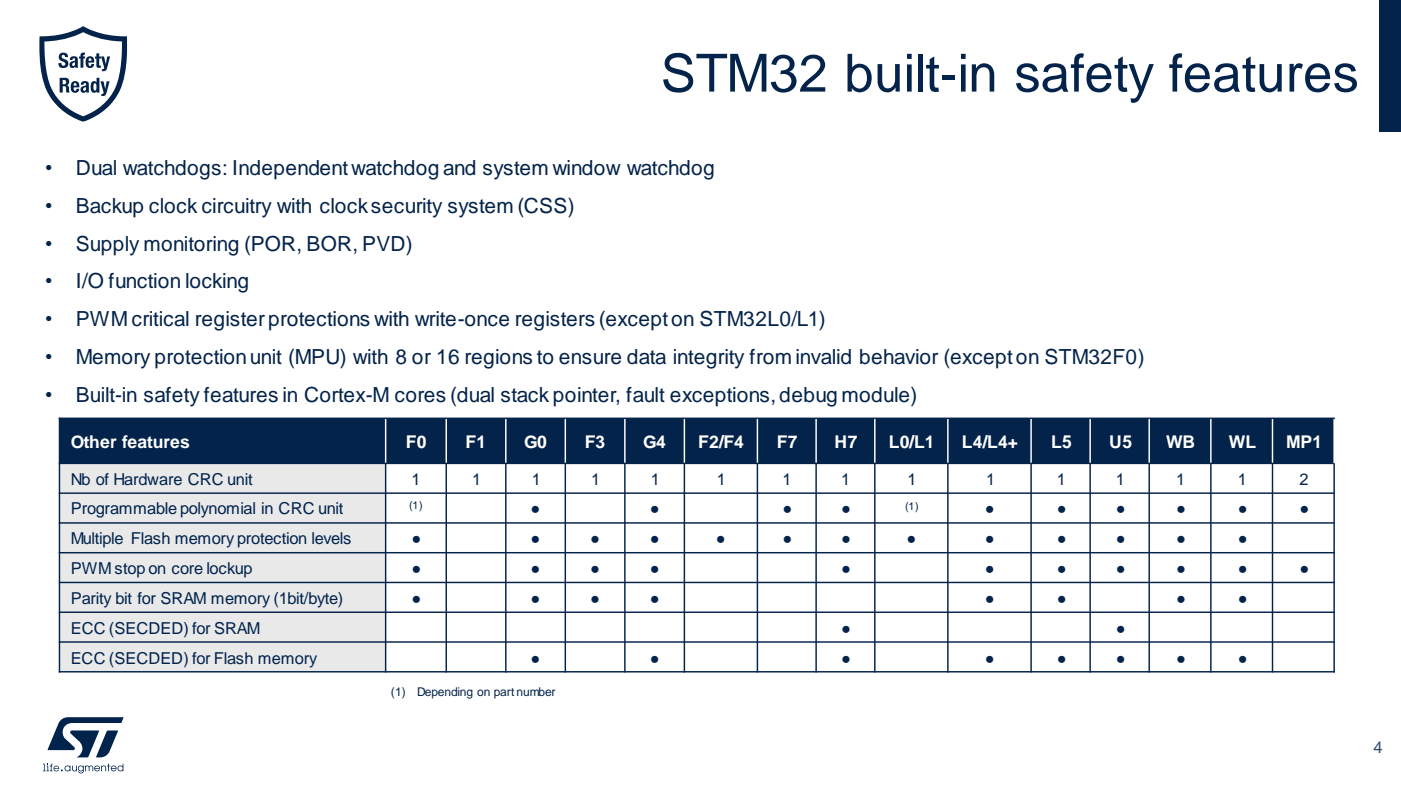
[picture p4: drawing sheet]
<svg xmlns="http://www.w3.org/2000/svg" width="339mm" height="190mm" viewBox="0 0 339 190" stroke-linecap="round" stroke-linejoin="round" font-family="sans-serif">
<defs><g id="words">
<text font-size="12.7" fill="#03234b" x="159.7" y="22.1">STM32 built-in safety features</text>
<g font-size="5" fill="#03234b">
<text x="10.9" y="42.3">•</text>
<text x="18.3" y="42.3">Dual watchdogs: Independent watchdog and system window watchdog</text>
<text x="10.9" y="51.6">•</text>
<text x="18.3" y="51.6">Backup clock circuitry with clock security system (CSS)</text>
<text x="10.9" y="60.6">•</text>
<text x="18.3" y="60.6">Supply monitoring (POR, BOR, PVD)</text>
<text x="10.9" y="69.6">•</text>
<text x="18.3" y="69.6">I/O function locking</text>
<text x="10.9" y="78.9">•</text>
<text x="18.3" y="78.9">PWM critical register protections with write-once registers (except on STM32L0/L1)</text>
<text x="10.9" y="87.9">•</text>
<text x="18.3" y="87.9">Memory protection unit (MPU) with 8 or 16 regions to ensure data integrity from invalid behavior (except on STM32F0)</text>
<text x="10.9" y="97.2">•</text>
<text x="18.3" y="97.2">Built-in safety features in Cortex-M cores (dual stack pointer, fault exceptions, debug module)</text>
</g>
<g font-size="4.2" fill="#fff">
<text x="17.1" y="108.4">Other features</text>
<text x="98.1" y="108.4">F0</text>
<text x="112.5" y="108.4">F1</text>
<text x="126.7" y="108.4">G0</text>
<text x="141.3" y="108.4">F3</text>
<text x="155.5" y="108.4">G4</text>
<text x="168.8" y="108.4">F2/F4</text>
<text x="187.8" y="108.4">F7</text>
<text x="201.7" y="108.4">H7</text>
<text x="214.9" y="108.4">L0/L1</text>
<text x="232.5" y="108.4">L4/L4+</text>
<text x="254.1" y="108.4">L5</text>
<text x="268.1" y="108.4">U5</text>
<text x="281.9" y="108.4">WB</text>
<text x="297.1" y="108.4">WL</text>
<text x="310.9" y="108.4">MP1</text>
</g>
<g font-size="4" fill="#03234b">
<text x="17.1" y="117.2">Nb of Hardware CRC unit</text>
<text x="99.4" y="117.2">1</text>
<text x="114.1" y="117.2">1</text>
<text x="128.5" y="117.2">1</text>
<text x="142.9" y="117.2">1</text>
<text x="157.3" y="117.2">1</text>
<text x="173.3" y="117.2">1</text>
<text x="189.1" y="117.2">1</text>
<text x="203.3" y="117.2">1</text>
<text x="219.4" y="117.2">1</text>
<text x="238.4" y="117.2">1</text>
<text x="255.4" y="117.2">1</text>
<text x="269.7" y="117.2">1</text>
<text x="284.3" y="117.2">1</text>
<text x="299.2" y="117.2">1</text>
<text x="314.1" y="117.2">2</text>
<text x="17.1" y="124.4">Programmable polynomial in CRC unit</text>
<text x="128.3" y="124.4">●</text>
<text x="157.1" y="124.4">●</text>
<text x="189.1" y="124.4">●</text>
<text x="203.3" y="124.4">●</text>
<text x="238.1" y="124.4">●</text>
<text x="255.4" y="124.4">●</text>
<text x="269.7" y="124.4">●</text>
<text x="284.3" y="124.4">●</text>
<text x="299.2" y="124.4">●</text>
<text x="314.1" y="124.4">●</text>
<text x="17.1" y="131.6">Multiple Flash memory protection levels</text>
<text x="99.4" y="131.6">●</text>
<text x="142.7" y="131.6">●</text>
<text x="173" y="131.6">●</text>
<text x="189.1" y="131.6">●</text>
<text x="203.3" y="131.6">●</text>
<text x="219.1" y="131.6">●</text>
<text x="238.1" y="131.6">●</text>
<text x="255.4" y="131.6">●</text>
<text x="269.7" y="131.6">●</text>
<text x="284.3" y="131.6">●</text>
<text x="299.2" y="131.6">●</text>
<text x="17.1" y="138.8">PWM stop on core lockup</text>
<text x="99.4" y="138.8">●</text>
<text x="142.7" y="138.8">●</text>
<text x="238.1" y="138.8">●</text>
<text x="255.4" y="138.8">●</text>
<text x="269.7" y="138.8">●</text>
<text x="284.3" y="138.8">●</text>
<text x="299.2" y="138.8">●</text>
<text x="314.1" y="138.8">●</text>
<text x="17.1" y="146">Parity bit for SRAM memory (1bit/byte)</text>
<text x="99.4" y="146">●</text>
<text x="128.3" y="146">●</text>
<text x="142.7" y="146">●</text>
<text x="157.1" y="146">●</text>
<text x="238.1" y="146">●</text>
<text x="255.4" y="146">●</text>
<text x="284.3" y="146">●</text>
<text x="299.2" y="146">●</text>
<text x="17.1" y="153.2">ECC (SECDED) for SRAM</text>
<text x="203.3" y="153.2">●</text>
<text x="269.7" y="153.2">●</text>
<text x="17.1" y="160.4">ECC (SECDED) for Flash memory</text>
<text x="128.3" y="160.4">●</text>
<text x="157.1" y="160.4">●</text>
<text x="203.3" y="160.4">●</text>
<text x="238.1" y="160.4">●</text>
<text x="255.4" y="160.4">●</text>
<text x="269.7" y="160.4">●</text>
<text x="284.3" y="160.4">●</text>
<text x="299.2" y="160.4">●</text>
</g>
<g font-size="4" fill="#002152">
<text x="128.3" y="131.6">●</text>
<text x="157.1" y="131.6">●</text>
<text x="128.3" y="138.8">●</text>
<text x="157.1" y="138.8">●</text>
<text x="203.3" y="138.8">●</text>
</g>
<text font-size="4" fill="#464650" x="332" y="182">4</text>
<g font-size="2.9" fill="#03234b">
<text x="94.5" y="168.2">(1)</text>
<text x="100.8" y="168.2">Depending on part number</text>
</g>
<g font-size="2.6" fill="#03234b">
<text x="98.9" y="123">(1)</text>
<text x="218.8" y="123.3">(1)</text>
</g>
</g></defs>
<g fill="#00234b">
<path d="M17.4 185.1h.2v.7a.41 .41 0 0 0 .4 .5 .41 .41 0 0 0 .4-.5v-.7h.2v1.4h-.2v-.2a.57 .57 0 0 1-.6 .1 .57 .57 0 0 1-.4-.6z"/>
<path d="M20.5 185.1l.2 .1 .5-.1 .3 .2 .3-.2 .5 .1 .2 .4v.9h-.1v-.8a.36 .36 0 0 0-.4-.5 .36 .36 0 0 0-.4 .5v.8h-.2v-.8a.36 .36 0 0 0-.3-.5 .36 .36 0 0 0-.4 .5v.8h-.2z"/>
<path d="M24.5 185.1h.1v.2a.58 .58 0 0 1 .7-.2 .58 .58 0 0 1 .4 .6v.8h-.2v-.8a.41 .41 0 0 0-.4-.5 .41 .41 0 0 0-.5 .5v.8h-.1z"/>
<path d="M26.2 184.6h.1v.5h.4v.2h-.4v1.2h-.1v-1.2h-.3v-.2h.3z"/>
<path d="M11.4 184.6h.2v.2h-.2z"/>
<path d="M10.4 184.6h.4v1.7h.2v.2h-.6v-.2h.2v-1.5h-.2z"/>
<path d="M11.3 185.1h.4v1.2h.2v.2h-.7v-.2h.3v-1h-.2z"/>
<path d="M12.4 184.7l.3-.1-.2 .5h.2v.2h-.2v1h.2v.2h-.6v-.2h.2v-1h-.2v-.2h.2z"/>
<path d="M14.7 174.1a2.46 2.46 0 0 1 1.7-.7h13.3l.1 .1-.6 1.3h-11.7a2.23 2.23 0 0 0-2.2 1.3 2.23 2.23 0 0 0 .4 2.5l2.2 2 .2 .3-.2 .4h-6.3l2.6-6.4z"/>
<path d="M25.9 176.7l2.5-.1 .1 .1-2 4.9a2.54 2.54 0 0 1-3.3 1.3z"/>
<path d="M17.2 176.7l6.6-.1 .1 .1-2.6 6.3-2.7 .1a2.36 2.36 0 0 0 .6-3.8l-2.1-1.9-.1-.3z"/>
<path d="M15.8 185.8a.55 .55 0 0 1 1.1 0 .55 .55 0 0 1-1.1 0zM15.8 185.3a.71 .71 0 0 0 0 1 .71 .71 0 0 0 1-.1v.3h.2v-1.4h-.2v.2l-.5-.2z"/>
<path d="M19 185.8a.55 .55 0 0 1 1.1 0 .55 .55 0 0 1-1.1 0zM19.1 185.3a.7 .7 0 0 0-.1 1 .7 .7 0 0 0 1.1-.1 .5 .5 0 0 1-.4 .6 .5 .5 0 0 1-.6-.3h-.2a.7 .7 0 0 0 .8 .5 .7 .7 0 0 0 .5-.8v-1.1h-.1v.2l-.6-.2z"/>
<path d="M23.1 185.4a.52 .52 0 0 1 .5-.1 .52 .52 0 0 1 .4 .4h-1zM23 185.3a.71 .71 0 0 0 .1 1.1 .71 .71 0 0 0 1.1-.4l-.3 .1a.52 .52 0 0 1-.6 .2 .52 .52 0 0 1-.3-.5h1.2a.72 .72 0 0 0-.4-.7 .72 .72 0 0 0-.8 .2z"/>
<path d="M27.1 185.4a.52 .52 0 0 1 .5-.2 .52 .52 0 0 1 .4 .5h-1zM27 185.3a.71 .71 0 0 0 .1 1.1 .71 .71 0 0 0 1.1-.4l-.3 .1a.52 .52 0 0 1-.6 .2 .52 .52 0 0 1-.3-.5h1.2a.72 .72 0 0 0-.4-.7 .72 .72 0 0 0-.8 .2z"/>
<path d="M28.6 185.8a.55 .55 0 0 1 1.1 0 .55 .55 0 0 1-1.1 0zM28.6 185.3a.71 .71 0 0 0 0 1 .71 .71 0 0 0 1-.1v.3h.2v-1.9h-.2v.7l-.5-.2z"/>
<path d="M13.2 185.5a.52 .52 0 0 1 .6-.2 .52 .52 0 0 1 .3 .4h-1zM13.1 185.3a.7 .7 0 0 0 .1 1.1 .7 .7 0 0 0 1.1-.3l-.5 .2a.51 .51 0 0 1-.7-.4l1.2-.1a.69 .69 0 0 0-.4-.7 .69 .69 0 0 0-.8 .2z"/>
<circle cx="15" cy="186.3" r=".24"/>
</g>
<g fill="#03234b">
<path d="M333.4 0h5.3v31.8h-5.3z" fill-rule="evenodd"/>
<path d="M14.4 101.1h78.8v10.9h-78.8z" fill-rule="evenodd"/>
<path d="M93.2 101.1h14.7v10.9h-14.7z" fill-rule="evenodd"/>
<path d="M107.9 101.1h14.4v10.9h-14.4z" fill-rule="evenodd"/>
<path d="M122.3 101.1h14.4v10.9h-14.4z" fill-rule="evenodd"/>
<path d="M136.7 101.1h14.3v10.9h-14.3z" fill-rule="evenodd"/>
<path d="M151 101.1h14.4v10.9h-14.4z" fill-rule="evenodd"/>
<path d="M165.4 101.1h17.7v10.9h-17.7z" fill-rule="evenodd"/>
<path d="M183.1 101.1h14.2v10.9h-14.2z" fill-rule="evenodd"/>
<path d="M197.3 101.1h14.2v10.9h-14.2z" fill-rule="evenodd"/>
<path d="M211.5 101.1h17.6v10.9h-17.6z" fill-rule="evenodd"/>
<path d="M229.1 101.1h20.2v10.9h-20.2z" fill-rule="evenodd"/>
<path d="M249.3 101.1h14.2v10.9h-14.2z" fill-rule="evenodd"/>
<path d="M263.5 101.1h14.3v10.9h-14.3z" fill-rule="evenodd"/>
<path d="M277.8 101.1h14.9v10.9h-14.9z" fill-rule="evenodd"/>
<path d="M292.7 101.1h14.9v10.9h-14.9z" fill-rule="evenodd"/>
<path d="M307.6 101.1h14.9v10.9h-14.9z" fill-rule="evenodd"/>
</g>
<g fill="#03234b">
<path d="M14.4 13.1a1.15 1.15 0 0 1 1.3-.3 1.15 1.15 0 0 1 .7 1h-.7v-.3a.43 .43 0 0 0-.7-.1 .43 .43 0 0 0 0 .6l.3 .2a1.21 1.21 0 0 1 1.1 .6 1.21 1.21 0 0 1-.1 1.3 1.24 1.24 0 0 1-1.4 .3 1.24 1.24 0 0 1-.8-1.1l.8-.1v.4l.4 .3a.47 .47 0 0 0 .5-.4 .47 .47 0 0 0-.4-.5l-.3-.1a1.1 1.1 0 0 1-.7-1.8z"/>
<path d="M19.7 12.9l.9-.2v.5l-.4 .2v.3h.4v.4h-.4v2.3h-.7v-2.3h-.4v-.4h.4z"/>
<path d="M23.3 12.9h.7v.8h.4v.4h-.4v1.7l.4 .1v.5h-.3a.6 .6 0 0 1-.8-.7v-1.6h-.4v-.4h.4z"/>
<path d="M24.4 13.7h.7l.5 1.8 .3-1.8h.7l-.6 2.5a1.01 1.01 0 0 1-1.4 1v-.5h.4l.2-.4z"/>
<path d="M24.3 19.7h.7l.4 1.8 .4-1.8h.7l-.7 2.5a1.01 1.01 0 0 1-1.3 1v-.5h.4l.2-.4z"/>
<path d="M17.2 13.8a.99 .99 0 0 1 1-.2 .99 .99 0 0 1 .6 .8l.1 2h-.7l-.1-.3a.77 .77 0 0 1-1.2-.1 .77 .77 0 0 1 .6-1.2l.4-.1a.33 .33 0 0 0 .2-.4 .33 .33 0 0 0-.4-.2 .33 .33 0 0 0-.2 .4h-.6zM17.6 15.2l-.2 .4 .2 .3a.4 .4 0 0 0 .5-.4v-.5z"/>
<path d="M21 13.9a1.1 1.1 0 0 1 1.4-.1 1.1 1.1 0 0 1 .4 1.3h-1.4v.5l.3 .4 .2-.1 .2-.4h.6a1.06 1.06 0 0 1-1.3 .9 1.06 1.06 0 0 1-.7-1.4zM21.5 14.1l-.1 .6h.7l-.1-.6z"/>
<path d="M14.4 18.8h1.4a.93 .93 0 0 1 .9 .8 .93 .93 0 0 1-.6 1l.5 .3 .3 1.5h-.8l-.2-1.3-.3-.2h-.4v1.5h-.8zM15.1 19.3v1.1a.56 .56 0 0 0 .9-.3 .56 .56 0 0 0-.5-.8z"/>
<path d="M17.4 19.9a1.1 1.1 0 0 1 1.4-.1 1.1 1.1 0 0 1 .4 1.3h-1.4v.5l.3 .4 .2-.1 .2-.4h.6a1.06 1.06 0 0 1-1.3 .9 1.06 1.06 0 0 1-.7-1.4zM17.9 20.1l-.1 .6h.7l-.1-.6z"/>
<path d="M19.8 19.8a.99 .99 0 0 1 1-.2 .99 .99 0 0 1 .7 .8l.1 2h-.7l-.1-.3a.79 .79 0 0 1-1.3-.1 .79 .79 0 0 1 .6-1.2l.6-.1a.33 .33 0 0 0-.1-.6 .33 .33 0 0 0-.4 .4h-.7zM20.3 21.2l-.2 .4 .1 .3a.4 .4 0 0 0 .6-.4v-.5z"/>
<path d="M22.2 19.8l.6-.2 .5 .3v-1.1h.7v3.6h-.6v-.3a.78 .78 0 0 1-1 .3 .78 .78 0 0 1-.5-.9v-1zM22.8 20.2l-.2 1.2 .3 .5a1.24 1.24 0 0 0 0-1.8z"/>
<path d="M9.5 8.8a19.4 19.4 0 0 0 10.6-2.5 19.5 19.5 0 0 0 10.6 2.5v.6a36.6 36.6 0 0 1-1.2 11.1 14.5 14.5 0 0 1-9.4 8.9 14.6 14.6 0 0 1-10.3-13.2l-.3-4.1zM10.7 10a31.1 31.1 0 0 0 1.7 11.3 13.4 13.4 0 0 0 7.7 6.8 13.4 13.4 0 0 0 9.1-12.5l.3-5.6a21.2 21.2 0 0 1-9.4-2.2 21.1 21.1 0 0 1-9.4 2.2z"/>
</g>
<path d="M14.4 112h78.8v7.2h-78.8z" fill-rule="evenodd" fill="#e9e9ea"/>
<g fill="#fff">
<path d="M93.2 112h14.7v7.2h-14.7z" fill-rule="evenodd"/>
<path d="M107.9 112h14.4v7.2h-14.4z" fill-rule="evenodd"/>
<path d="M122.3 112h14.4v7.2h-14.4z" fill-rule="evenodd"/>
<path d="M136.7 112h14.3v7.2h-14.3z" fill-rule="evenodd"/>
<path d="M151 112h14.4v7.2h-14.4z" fill-rule="evenodd"/>
<path d="M165.4 112h17.7v7.2h-17.7z" fill-rule="evenodd"/>
<path d="M183.1 112h14.2v7.2h-14.2z" fill-rule="evenodd"/>
<path d="M197.3 112h14.2v7.2h-14.2z" fill-rule="evenodd"/>
<path d="M211.5 112h17.6v7.2h-17.6z" fill-rule="evenodd"/>
<path d="M229.1 112h20.2v7.2h-20.2z" fill-rule="evenodd"/>
<path d="M249.3 112h14.2v7.2h-14.2z" fill-rule="evenodd"/>
<path d="M263.5 112h14.3v7.2h-14.3z" fill-rule="evenodd"/>
<path d="M277.8 112h14.9v7.2h-14.9z" fill-rule="evenodd"/>
<path d="M292.7 112h14.9v7.2h-14.9z" fill-rule="evenodd"/>
<path d="M307.6 112h14.9v7.2h-14.9z" fill-rule="evenodd"/>
</g>
<path d="M14.4 119.2h78.8v7.2h-78.8z" fill-rule="evenodd" fill="#e9e9ea"/>
<g fill="#fff">
<path d="M93.2 119.2h14.7v7.2h-14.7z" fill-rule="evenodd"/>
<path d="M107.9 119.2h14.4v7.2h-14.4z" fill-rule="evenodd"/>
<path d="M122.3 119.2h14.4v7.2h-14.4z" fill-rule="evenodd"/>
<path d="M136.7 119.2h14.3v7.2h-14.3z" fill-rule="evenodd"/>
<path d="M151 119.2h14.4v7.2h-14.4z" fill-rule="evenodd"/>
<path d="M165.4 119.2h17.7v7.2h-17.7z" fill-rule="evenodd"/>
<path d="M183.1 119.2h14.2v7.2h-14.2z" fill-rule="evenodd"/>
<path d="M197.3 119.2h14.2v7.2h-14.2z" fill-rule="evenodd"/>
<path d="M211.5 119.2h17.6v7.2h-17.6z" fill-rule="evenodd"/>
<path d="M229.1 119.2h20.2v7.2h-20.2z" fill-rule="evenodd"/>
<path d="M249.3 119.2h14.2v7.2h-14.2z" fill-rule="evenodd"/>
<path d="M263.5 119.2h14.3v7.2h-14.3z" fill-rule="evenodd"/>
<path d="M277.8 119.2h14.9v7.2h-14.9z" fill-rule="evenodd"/>
<path d="M292.7 119.2h14.9v7.2h-14.9z" fill-rule="evenodd"/>
<path d="M307.6 119.2h14.9v7.2h-14.9z" fill-rule="evenodd"/>
</g>
<path d="M14.4 126.4h78.8v7.2h-78.8z" fill-rule="evenodd" fill="#e9e9ea"/>
<g fill="#fff">
<path d="M93.2 126.4h14.7v7.2h-14.7z" fill-rule="evenodd"/>
<path d="M107.9 126.4h14.4v7.2h-14.4z" fill-rule="evenodd"/>
<path d="M122.3 126.4h14.4v7.2h-14.4z" fill-rule="evenodd"/>
<path d="M136.7 126.4h14.3v7.2h-14.3z" fill-rule="evenodd"/>
<path d="M151 126.4h14.4v7.2h-14.4z" fill-rule="evenodd"/>
<path d="M165.4 126.4h17.7v7.2h-17.7z" fill-rule="evenodd"/>
<path d="M183.1 126.4h14.2v7.2h-14.2z" fill-rule="evenodd"/>
<path d="M197.3 126.4h14.2v7.2h-14.2z" fill-rule="evenodd"/>
<path d="M211.5 126.4h17.6v7.2h-17.6z" fill-rule="evenodd"/>
<path d="M229.1 126.4h20.2v7.2h-20.2z" fill-rule="evenodd"/>
<path d="M249.3 126.4h14.2v7.2h-14.2z" fill-rule="evenodd"/>
<path d="M263.5 126.4h14.3v7.2h-14.3z" fill-rule="evenodd"/>
<path d="M277.8 126.4h14.9v7.2h-14.9z" fill-rule="evenodd"/>
<path d="M292.7 126.4h14.9v7.2h-14.9z" fill-rule="evenodd"/>
<path d="M307.6 126.4h14.9v7.2h-14.9z" fill-rule="evenodd"/>
</g>
<path d="M14.4 133.6h78.8v7.2h-78.8z" fill-rule="evenodd" fill="#e9e9ea"/>
<g fill="#fff">
<path d="M93.2 133.6h14.7v7.2h-14.7z" fill-rule="evenodd"/>
<path d="M107.9 133.6h14.4v7.2h-14.4z" fill-rule="evenodd"/>
<path d="M122.3 133.6h14.4v7.2h-14.4z" fill-rule="evenodd"/>
<path d="M136.7 133.6h14.3v7.2h-14.3z" fill-rule="evenodd"/>
<path d="M151 133.6h14.4v7.2h-14.4z" fill-rule="evenodd"/>
<path d="M165.4 133.6h17.7v7.2h-17.7z" fill-rule="evenodd"/>
<path d="M183.1 133.6h14.2v7.2h-14.2z" fill-rule="evenodd"/>
<path d="M197.3 133.6h14.2v7.2h-14.2z" fill-rule="evenodd"/>
<path d="M211.5 133.6h17.6v7.2h-17.6z" fill-rule="evenodd"/>
<path d="M229.1 133.6h20.2v7.2h-20.2z" fill-rule="evenodd"/>
<path d="M249.3 133.6h14.2v7.2h-14.2z" fill-rule="evenodd"/>
<path d="M263.5 133.6h14.3v7.2h-14.3z" fill-rule="evenodd"/>
<path d="M277.8 133.6h14.9v7.2h-14.9z" fill-rule="evenodd"/>
<path d="M292.7 133.6h14.9v7.2h-14.9z" fill-rule="evenodd"/>
<path d="M307.6 133.6h14.9v7.2h-14.9z" fill-rule="evenodd"/>
</g>
<path d="M14.4 140.8h78.8v7.2h-78.8z" fill-rule="evenodd" fill="#e9e9ea"/>
<g fill="#fff">
<path d="M93.2 140.8h14.7v7.2h-14.7z" fill-rule="evenodd"/>
<path d="M107.9 140.8h14.4v7.2h-14.4z" fill-rule="evenodd"/>
<path d="M122.3 140.8h14.4v7.2h-14.4z" fill-rule="evenodd"/>
<path d="M136.7 140.8h14.3v7.2h-14.3z" fill-rule="evenodd"/>
<path d="M151 140.8h14.4v7.2h-14.4z" fill-rule="evenodd"/>
<path d="M165.4 140.8h17.7v7.2h-17.7z" fill-rule="evenodd"/>
<path d="M183.1 140.8h14.2v7.2h-14.2z" fill-rule="evenodd"/>
<path d="M197.3 140.8h14.2v7.2h-14.2z" fill-rule="evenodd"/>
<path d="M211.5 140.8h17.6v7.2h-17.6z" fill-rule="evenodd"/>
<path d="M229.1 140.8h20.2v7.2h-20.2z" fill-rule="evenodd"/>
<path d="M249.3 140.8h14.2v7.2h-14.2z" fill-rule="evenodd"/>
<path d="M263.5 140.8h14.3v7.2h-14.3z" fill-rule="evenodd"/>
<path d="M277.8 140.8h14.9v7.2h-14.9z" fill-rule="evenodd"/>
<path d="M292.7 140.8h14.9v7.2h-14.9z" fill-rule="evenodd"/>
<path d="M307.6 140.8h14.9v7.2h-14.9z" fill-rule="evenodd"/>
</g>
<path d="M14.4 148h78.8v7.2h-78.8z" fill-rule="evenodd" fill="#e9e9ea"/>
<g fill="#fff">
<path d="M93.2 148h14.7v7.2h-14.7z" fill-rule="evenodd"/>
<path d="M107.9 148h14.4v7.2h-14.4z" fill-rule="evenodd"/>
<path d="M122.3 148h14.4v7.2h-14.4z" fill-rule="evenodd"/>
<path d="M136.7 148h14.3v7.2h-14.3z" fill-rule="evenodd"/>
<path d="M151 148h14.4v7.2h-14.4z" fill-rule="evenodd"/>
<path d="M165.4 148h17.7v7.2h-17.7z" fill-rule="evenodd"/>
<path d="M183.1 148h14.2v7.2h-14.2z" fill-rule="evenodd"/>
<path d="M197.3 148h14.2v7.2h-14.2z" fill-rule="evenodd"/>
<path d="M211.5 148h17.6v7.2h-17.6z" fill-rule="evenodd"/>
<path d="M229.1 148h20.2v7.2h-20.2z" fill-rule="evenodd"/>
<path d="M249.3 148h14.2v7.2h-14.2z" fill-rule="evenodd"/>
<path d="M263.5 148h14.3v7.2h-14.3z" fill-rule="evenodd"/>
<path d="M277.8 148h14.9v7.2h-14.9z" fill-rule="evenodd"/>
<path d="M292.7 148h14.9v7.2h-14.9z" fill-rule="evenodd"/>
<path d="M307.6 148h14.9v7.2h-14.9z" fill-rule="evenodd"/>
</g>
<path d="M14.4 155.2h78.8v7.2h-78.8z" fill-rule="evenodd" fill="#e9e9ea"/>
<g fill="#fff">
<path d="M93.2 155.2h14.7v7.2h-14.7z" fill-rule="evenodd"/>
<path d="M107.9 155.2h14.4v7.2h-14.4z" fill-rule="evenodd"/>
<path d="M122.3 155.2h14.4v7.2h-14.4z" fill-rule="evenodd"/>
<path d="M136.7 155.2h14.3v7.2h-14.3z" fill-rule="evenodd"/>
<path d="M151 155.2h14.4v7.2h-14.4z" fill-rule="evenodd"/>
<path d="M165.4 155.2h17.7v7.2h-17.7z" fill-rule="evenodd"/>
<path d="M183.1 155.2h14.2v7.2h-14.2z" fill-rule="evenodd"/>
<path d="M197.3 155.2h14.2v7.2h-14.2z" fill-rule="evenodd"/>
<path d="M211.5 155.2h17.6v7.2h-17.6z" fill-rule="evenodd"/>
<path d="M229.1 155.2h20.2v7.2h-20.2z" fill-rule="evenodd"/>
<path d="M249.3 155.2h14.2v7.2h-14.2z" fill-rule="evenodd"/>
<path d="M263.5 155.2h14.3v7.2h-14.3z" fill-rule="evenodd"/>
<path d="M277.8 155.2h14.9v7.2h-14.9z" fill-rule="evenodd"/>
<path d="M292.7 155.2h14.9v7.2h-14.9z" fill-rule="evenodd"/>
<path d="M307.6 155.2h14.9v7.2h-14.9z" fill-rule="evenodd"/>
</g>
<g fill="none" stroke="#fff" stroke-width=".35">
<path d="M93.2 101v11M107.9 101v11M122.3 101v11M136.7 101v11M151 101v11M165.4 101v11M183.1 101v11M197.3 101v11M211.5 101v11M229.1 101v11M249.3 101v11M263.5 101v11"/>
<path d="M277.8 101v11M292.7 101v11M307.6 101v11M322.5 101v11"/>
</g>
<g fill="none" stroke="#03234b" stroke-width=".35">
<path d="M14.2 112h308.5M14.2 119.2h308.5M14.2 101.1h308.5M14.4 101v61.6M93.2 112v50.6M107.9 112v50.6M122.3 112v50.6M136.7 112v50.6M151 112v50.6M165.4 112v50.6M183.1 112v50.6M197.3 112v50.6"/>
<path d="M211.5 112v50.6M229.1 112v50.6M249.3 112v50.6M263.5 112v50.6M277.8 112v50.6M292.7 112v50.6M307.6 112v50.6M322.5 112v50.6M14.2 126.4h308.5M14.2 133.6h308.5M14.2 140.8h308.5M14.2 148h308.5"/>
<path d="M14.2 155.2h308.5M14.2 162.4h308.5"/>
</g>
<use href="#words"/>
</svg>
